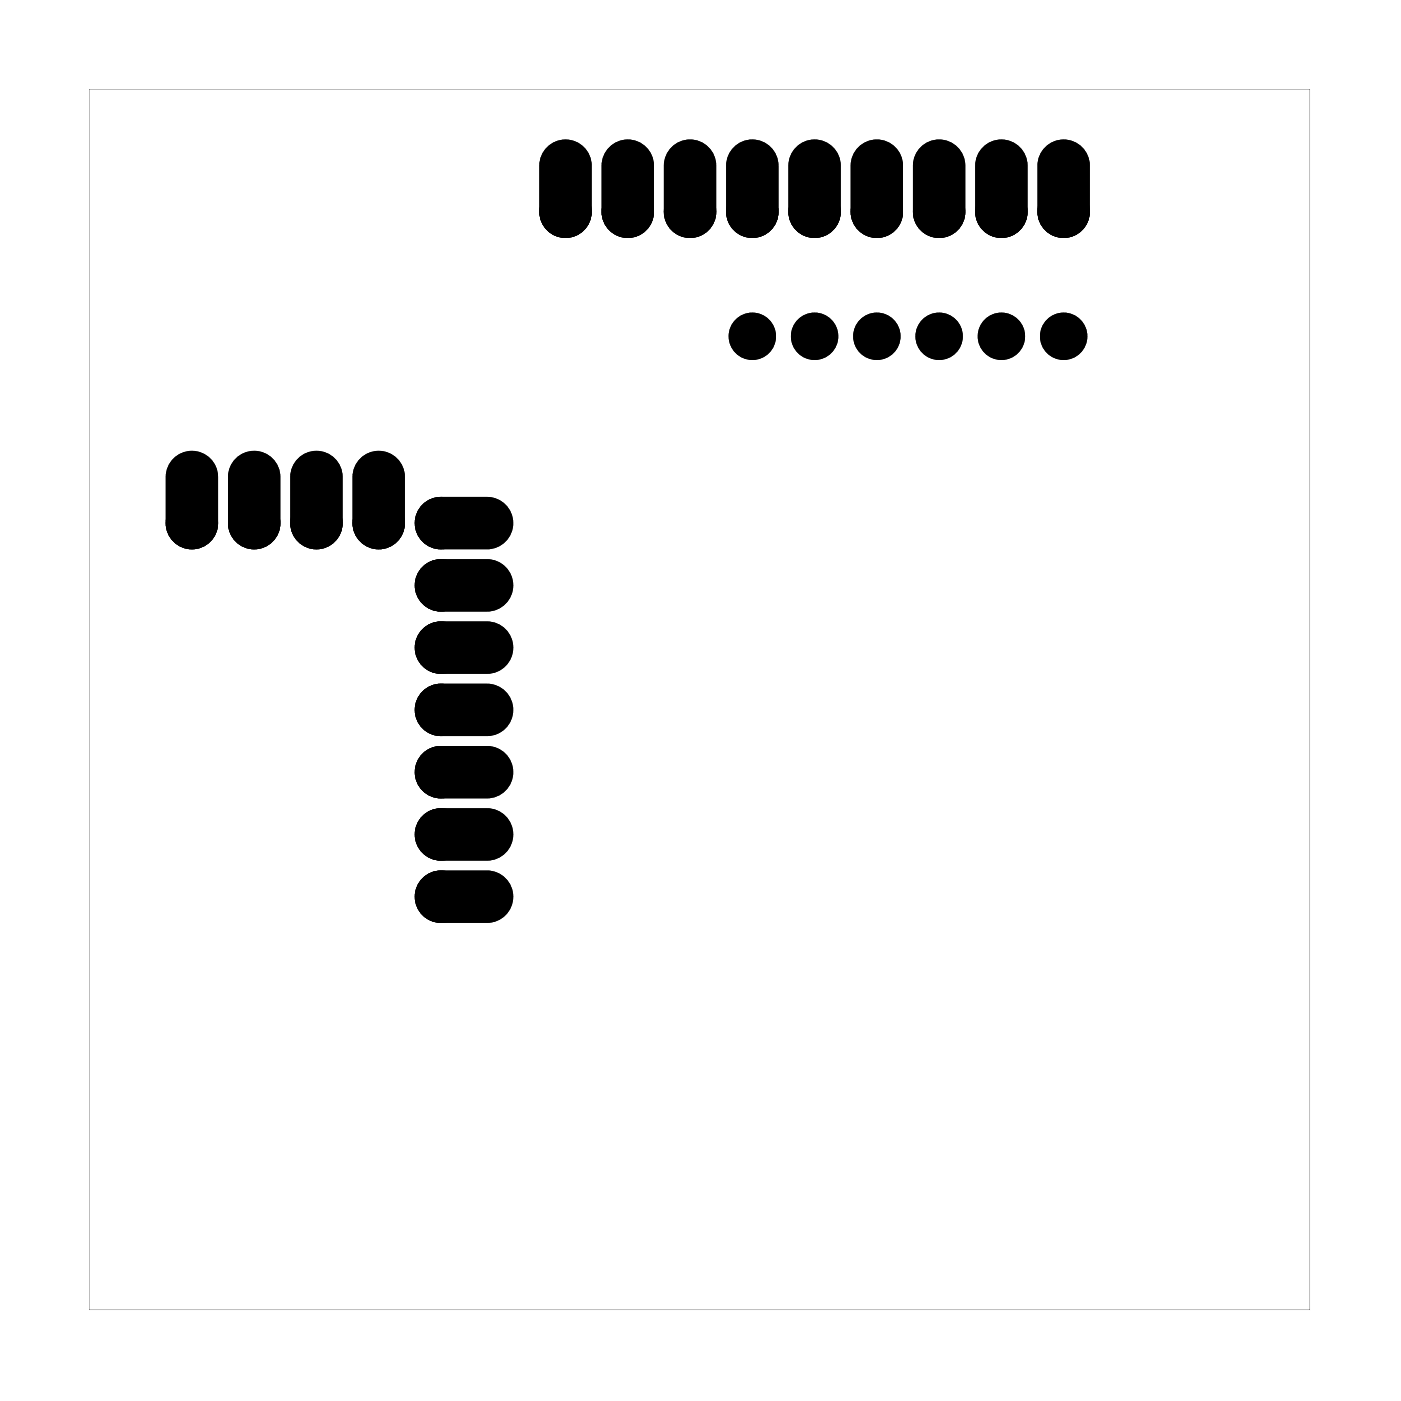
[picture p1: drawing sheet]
<svg xmlns="http://www.w3.org/2000/svg" width="57mm" height="57mm" viewBox="0 0 57 57" stroke-linecap="round" stroke-linejoin="round" font-family="sans-serif">
<g fill="#000">
<path d="M3.6 3.6h49.8v49.8h-49.8zM3.6 3.6v49.8h49.8v-49.8z"/>
<path d="M7.2 18.8a.94 .94 0 0 1 1-.2 .94 .94 0 0 1 .6 .9v1.8a.94 .94 0 0 1-1 1 .94 .94 0 0 1-.9-1v-1.8l.1-.4zM7.3 21.3a.56 .56 0 0 0 1.1 0 .56 .56 0 0 0-1.1 0z"/>
<path d="M7.2 18.8a.94 .94 0 0 1 1-.2 .94 .94 0 0 1 .6 .9v1.8a.94 .94 0 0 1-1 1 .94 .94 0 0 1-.9-1v-1.8l.1-.4zM7.3 21.3a.56 .56 0 0 0 1.1 0 .56 .56 0 0 0-1.1 0z"/>
<path d="M9.7 18.8a.94 .94 0 0 1 1-.2 .94 .94 0 0 1 .6 .9v1.8a.94 .94 0 0 1-.9 1 .94 .94 0 0 1-1-1v-1.8l.1-.4zM9.8 21.3a.56 .56 0 0 0 1.1 0 .56 .56 0 0 0-1.1 0z"/>
<path d="M9.7 18.8a.94 .94 0 0 1 1-.2 .94 .94 0 0 1 .6 .9v1.8a.94 .94 0 0 1-.9 1 .94 .94 0 0 1-1-1v-1.8l.1-.4zM9.8 21.3a.56 .56 0 0 0 1.1 0 .56 .56 0 0 0-1.1 0z"/>
<path d="M12.2 18.8a.94 .94 0 0 1 1.1-.2 .94 .94 0 0 1 .5 .9v1.8a.94 .94 0 0 1-.9 1 .94 .94 0 0 1-.9-1v-1.8v-.4zM12.3 21.3a.6 .6 0 0 0 1.2 0 .6 .6 0 0 0-1.2 0z"/>
<path d="M12.2 18.8a.94 .94 0 0 1 1.1-.2 .94 .94 0 0 1 .5 .9v1.8a.94 .94 0 0 1-.9 1 .94 .94 0 0 1-.9-1v-1.8v-.4zM12.3 21.3a.6 .6 0 0 0 1.2 0 .6 .6 0 0 0-1.2 0z"/>
<path d="M14.8 18.8a.94 .94 0 0 1 1-.2 .94 .94 0 0 1 .6 .9v1.8a.94 .94 0 0 1-1 1 .94 .94 0 0 1-.9-1v-1.8l.1-.4zM14.9 21.3a.56 .56 0 0 0 1.1 0 .56 .56 0 0 0-1.1 0z"/>
<path d="M14.8 18.8a.94 .94 0 0 1 1-.2 .94 .94 0 0 1 .6 .9v1.8a.94 .94 0 0 1-1 1 .94 .94 0 0 1-.9-1v-1.8l.1-.4zM14.9 21.3a.56 .56 0 0 0 1.1 0 .56 .56 0 0 0-1.1 0z"/>
<path d="M22.4 6.1a.94 .94 0 0 1 1-.2 .94 .94 0 0 1 .6 .9v1.8a.94 .94 0 0 1-.9 1 .94 .94 0 0 1-1-1v-1.8l.1-.4zM22.5 8.6a.56 .56 0 0 0 1.1 0 .56 .56 0 0 0-1.1 0z"/>
<path d="M22.4 6.1a.94 .94 0 0 1 1-.2 .94 .94 0 0 1 .6 .9v1.8a.94 .94 0 0 1-.9 1 .94 .94 0 0 1-1-1v-1.8l.1-.4zM22.5 8.6a.56 .56 0 0 0 1.1 0 .56 .56 0 0 0-1.1 0z"/>
<path d="M24.9 6.1a.94 .94 0 0 1 1.1-.2 .94 .94 0 0 1 .5 .9v1.8a.94 .94 0 0 1-.9 1 .94 .94 0 0 1-.9-1v-1.8v-.4zM25 8.6a.6 .6 0 0 0 1.2 0 .6 .6 0 0 0-1.2 0z"/>
<path d="M24.9 6.1a.94 .94 0 0 1 1.1-.2 .94 .94 0 0 1 .5 .9v1.8a.94 .94 0 0 1-.9 1 .94 .94 0 0 1-.9-1v-1.8v-.4zM25 8.6a.6 .6 0 0 0 1.2 0 .6 .6 0 0 0-1.2 0z"/>
<path d="M27.5 6.1a.94 .94 0 0 1 1-.2 .94 .94 0 0 1 .6 .9v1.8a.94 .94 0 0 1-1 1 .94 .94 0 0 1-.9-1v-1.8l.1-.4zM27.6 8.6a.56 .56 0 0 0 1.1 0 .56 .56 0 0 0-1.1 0z"/>
<path d="M27.5 6.1a.94 .94 0 0 1 1-.2 .94 .94 0 0 1 .6 .9v1.8a.94 .94 0 0 1-1 1 .94 .94 0 0 1-.9-1v-1.8l.1-.4zM27.6 8.6a.56 .56 0 0 0 1.1 0 .56 .56 0 0 0-1.1 0z"/>
<path d="M30 6.1a.94 .94 0 0 1 1-.2 .94 .94 0 0 1 .6 .9v1.8a.94 .94 0 0 1-.9 1 .94 .94 0 0 1-1-1v-1.8l.1-.4zM30.1 8.6a.56 .56 0 0 0 1.1 0 .56 .56 0 0 0-1.1 0z"/>
<path d="M30 6.1a.94 .94 0 0 1 1-.2 .94 .94 0 0 1 .6 .9v1.8a.94 .94 0 0 1-.9 1 .94 .94 0 0 1-1-1v-1.8l.1-.4zM30.1 8.6a.56 .56 0 0 0 1.1 0 .56 .56 0 0 0-1.1 0z"/>
<path d="M32.6 6.1a.94 .94 0 0 1 1-.2 .94 .94 0 0 1 .6 .9v1.8a.94 .94 0 0 1-1 1 .94 .94 0 0 1-.9-1v-1.8l.1-.4zM32.7 8.6a.56 .56 0 0 0 1.1 0 .56 .56 0 0 0-1.1 0z"/>
<path d="M32.6 6.1a.94 .94 0 0 1 1-.2 .94 .94 0 0 1 .6 .9v1.8a.94 .94 0 0 1-1 1 .94 .94 0 0 1-.9-1v-1.8l.1-.4zM32.7 8.6a.56 .56 0 0 0 1.1 0 .56 .56 0 0 0-1.1 0z"/>
<path d="M35.1 6.1a.94 .94 0 0 1 1-.2 .94 .94 0 0 1 .6 .9v1.8a.94 .94 0 0 1-.9 1 .94 .94 0 0 1-1-1v-1.8l.1-.4zM35.2 8.6a.56 .56 0 0 0 1.1 0 .56 .56 0 0 0-1.1 0z"/>
<path d="M35.1 6.1a.94 .94 0 0 1 1-.2 .94 .94 0 0 1 .6 .9v1.8a.94 .94 0 0 1-.9 1 .94 .94 0 0 1-1-1v-1.8l.1-.4zM35.2 8.6a.56 .56 0 0 0 1.1 0 .56 .56 0 0 0-1.1 0z"/>
<path d="M37.6 6.1a.94 .94 0 0 1 1.1-.2 .94 .94 0 0 1 .5 .9v1.8a.94 .94 0 0 1-.9 1 .94 .94 0 0 1-.9-1v-1.8v-.4zM37.7 8.6a.6 .6 0 0 0 1.2 0 .6 .6 0 0 0-1.2 0z"/>
<path d="M37.6 6.1a.94 .94 0 0 1 1.1-.2 .94 .94 0 0 1 .5 .9v1.8a.94 .94 0 0 1-.9 1 .94 .94 0 0 1-.9-1v-1.8v-.4zM37.7 8.6a.6 .6 0 0 0 1.2 0 .6 .6 0 0 0-1.2 0z"/>
<path d="M40.2 6.1a.94 .94 0 0 1 1-.2 .94 .94 0 0 1 .6 .9v1.8a.94 .94 0 0 1-1 1 .94 .94 0 0 1-.9-1v-1.8l.1-.4zM40.3 8.6a.56 .56 0 0 0 1.1 0 .56 .56 0 0 0-1.1 0z"/>
<path d="M40.2 6.1a.94 .94 0 0 1 1-.2 .94 .94 0 0 1 .6 .9v1.8a.94 .94 0 0 1-1 1 .94 .94 0 0 1-.9-1v-1.8l.1-.4zM40.3 8.6a.56 .56 0 0 0 1.1 0 .56 .56 0 0 0-1.1 0z"/>
<path d="M42.7 6.1a.94 .94 0 0 1 1-.2 .94 .94 0 0 1 .6 .9v1.8a.94 .94 0 0 1-.9 1 .94 .94 0 0 1-1-1v-1.8l.1-.4zM42.8 8.6a.56 .56 0 0 0 1.1 0 .56 .56 0 0 0-1.1 0z"/>
<path d="M42.7 6.1a.94 .94 0 0 1 1-.2 .94 .94 0 0 1 .6 .9v1.8a.94 .94 0 0 1-.9 1 .94 .94 0 0 1-1-1v-1.8l.1-.4zM42.8 8.6a.56 .56 0 0 0 1.1 0 .56 .56 0 0 0-1.1 0z"/>
<path d="M17.3 20.7l.3-.2 .4-.1h1.9a.94 .94 0 0 1 .9 .9 .94 .94 0 0 1-.9 1h-1.9a.94 .94 0 0 1-.9-.6 .94 .94 0 0 1 .2-1zM17.4 21.3a.56 .56 0 0 0 1.1 0 .56 .56 0 0 0-1.1 0z"/>
<path d="M17.3 20.7l.3-.2 .4-.1h1.9a.94 .94 0 0 1 .9 .9 .94 .94 0 0 1-.9 1h-1.9a.94 .94 0 0 1-.9-.6 .94 .94 0 0 1 .2-1zM17.4 21.3a.56 .56 0 0 0 1.1 0 .56 .56 0 0 0-1.1 0z"/>
<path d="M17.3 23.2l.3-.2 .4-.1h1.9a.94 .94 0 0 1 .9 1 .94 .94 0 0 1-.9 .9h-1.9a.94 .94 0 0 1-.9-.6 .94 .94 0 0 1 .2-1zM17.4 23.9a.56 .56 0 0 0 1.1 0 .56 .56 0 0 0-1.1 0z"/>
<path d="M17.3 23.2l.3-.2 .4-.1h1.9a.94 .94 0 0 1 .9 1 .94 .94 0 0 1-.9 .9h-1.9a.94 .94 0 0 1-.9-.6 .94 .94 0 0 1 .2-1zM17.4 23.9a.56 .56 0 0 0 1.1 0 .56 .56 0 0 0-1.1 0z"/>
<path d="M17.3 25.8l.3-.2 .4-.1h1.9a.94 .94 0 0 1 .9 .9 .94 .94 0 0 1-.9 1h-1.9a.94 .94 0 0 1-.9-.6 .94 .94 0 0 1 .2-1zM17.4 26.4a.56 .56 0 0 0 1.1 0 .56 .56 0 0 0-1.1 0z"/>
<path d="M17.3 25.8l.3-.2 .4-.1h1.9a.94 .94 0 0 1 .9 .9 .94 .94 0 0 1-.9 1h-1.9a.94 .94 0 0 1-.9-.6 .94 .94 0 0 1 .2-1zM17.4 26.4a.56 .56 0 0 0 1.1 0 .56 .56 0 0 0-1.1 0z"/>
<path d="M17.3 28.3l.3-.2 .4-.1h1.9a.94 .94 0 0 1 .9 1 .94 .94 0 0 1-.9 .9h-1.9a.94 .94 0 0 1-.9-.6 .94 .94 0 0 1 .2-1zM17.4 29a.56 .56 0 0 0 1.1 0 .56 .56 0 0 0-1.1 0z"/>
<path d="M17.3 28.3l.3-.2 .4-.1h1.9a.94 .94 0 0 1 .9 1 .94 .94 0 0 1-.9 .9h-1.9a.94 .94 0 0 1-.9-.6 .94 .94 0 0 1 .2-1zM17.4 29a.56 .56 0 0 0 1.1 0 .56 .56 0 0 0-1.1 0z"/>
<path d="M17.3 30.8l.3-.2h.4h1.9a.94 .94 0 0 1 .9 .9 .94 .94 0 0 1-.9 .9h-1.9a.94 .94 0 0 1-.9-.5 .94 .94 0 0 1 .2-1.1zM17.4 31.5a.56 .56 0 0 0 1.1 0 .56 .56 0 0 0-1.1 0z"/>
<path d="M17.3 30.8l.3-.2h.4h1.9a.94 .94 0 0 1 .9 .9 .94 .94 0 0 1-.9 .9h-1.9a.94 .94 0 0 1-.9-.5 .94 .94 0 0 1 .2-1.1zM17.4 31.5a.56 .56 0 0 0 1.1 0 .56 .56 0 0 0-1.1 0z"/>
<path d="M17.3 33.4l.3-.2 .4-.1h1.9a.94 .94 0 0 1 .9 .9 .94 .94 0 0 1-.9 1h-1.9a.94 .94 0 0 1-.9-.6 .94 .94 0 0 1 .2-1zM17.4 34a.56 .56 0 0 0 1.1 0 .56 .56 0 0 0-1.1 0z"/>
<path d="M17.3 33.4l.3-.2 .4-.1h1.9a.94 .94 0 0 1 .9 .9 .94 .94 0 0 1-.9 1h-1.9a.94 .94 0 0 1-.9-.6 .94 .94 0 0 1 .2-1zM17.4 34a.56 .56 0 0 0 1.1 0 .56 .56 0 0 0-1.1 0z"/>
<path d="M17.3 35.9l.3-.2 .4-.1h1.9a.94 .94 0 0 1 .9 1 .94 .94 0 0 1-.9 .9h-1.9a.94 .94 0 0 1-.9-.6 .94 .94 0 0 1 .2-1zM17.4 36.6a.56 .56 0 0 0 1.1 0 .56 .56 0 0 0-1.1 0z"/>
<path d="M17.3 35.9l.3-.2 .4-.1h1.9a.94 .94 0 0 1 .9 1 .94 .94 0 0 1-.9 .9h-1.9a.94 .94 0 0 1-.9-.6 .94 .94 0 0 1 .2-1zM17.4 36.6a.56 .56 0 0 0 1.1 0 .56 .56 0 0 0-1.1 0z"/>
<circle cx="30.7" cy="13.7" r=".62"/>
<circle cx="33.2" cy="13.7" r=".62"/>
<circle cx="35.8" cy="13.7" r=".62"/>
<circle cx="38.3" cy="13.7" r=".62"/>
<circle cx="40.8" cy="13.7" r=".62"/>
<circle cx="43.4" cy="13.7" r=".62"/>
</g>
<g fill="#000">
<circle cx="23.1" cy="8.6" r=".75"/>
<circle cx="25.6" cy="8.6" r=".75"/>
<circle cx="28.1" cy="8.6" r=".75"/>
<circle cx="30.7" cy="8.6" r=".75"/>
<circle cx="33.2" cy="8.6" r=".75"/>
<circle cx="35.8" cy="8.6" r=".75"/>
<circle cx="38.3" cy="8.6" r=".75"/>
<circle cx="40.8" cy="8.6" r=".75"/>
<circle cx="43.4" cy="8.6" r=".75"/>
<circle cx="7.8" cy="21.3" r=".75"/>
<circle cx="10.4" cy="21.3" r=".75"/>
<circle cx="12.9" cy="21.3" r=".75"/>
<circle cx="15.4" cy="21.3" r=".75"/>
<circle cx="18" cy="23.9" r=".75"/>
<circle cx="18" cy="21.3" r=".75"/>
<circle cx="18" cy="26.4" r=".75"/>
<circle cx="18" cy="31.5" r=".75"/>
<circle cx="18" cy="29" r=".75"/>
<circle cx="18" cy="36.6" r=".75"/>
<circle cx="18" cy="34" r=".75"/>
</g>
<g fill="none" stroke="#000" stroke-width=".64" stroke-linecap="butt">
<circle cx="23.1" cy="8.6" r=".75"/>
<circle cx="25.6" cy="8.6" r=".75"/>
<circle cx="28.1" cy="8.6" r=".75"/>
<circle cx="30.7" cy="8.6" r=".75"/>
<circle cx="33.2" cy="8.6" r=".75"/>
<circle cx="35.8" cy="8.6" r=".75"/>
<circle cx="38.3" cy="8.6" r=".75"/>
<circle cx="40.8" cy="8.6" r=".75"/>
<circle cx="43.4" cy="8.6" r=".75"/>
<circle cx="7.8" cy="21.3" r=".75"/>
<circle cx="10.4" cy="21.3" r=".75"/>
<circle cx="12.9" cy="21.3" r=".75"/>
<circle cx="15.4" cy="21.3" r=".75"/>
<circle cx="18" cy="23.9" r=".75"/>
<circle cx="18" cy="21.3" r=".75"/>
<circle cx="18" cy="29" r=".75"/>
<circle cx="18" cy="31.5" r=".75"/>
<circle cx="18" cy="34" r=".75"/>
<circle cx="18" cy="26.4" r=".75"/>
<circle cx="18" cy="36.6" r=".75"/>
</g>
<g fill="none" stroke="#000" stroke-width=".25">
<path d="M7.2 18.8a.94 .94 0 0 1 1-.2 .94 .94 0 0 1 .6 .9v1.8a.94 .94 0 0 1-1 1 .94 .94 0 0 1-.9-1v-1.8l.1-.4zM9.7 18.8a.94 .94 0 0 1 1-.2 .94 .94 0 0 1 .6 .9v1.8a.94 .94 0 0 1-.9 1 .94 .94 0 0 1-1-1v-1.8l.1-.4zM12.2 18.8a.94 .94 0 0 1 1.1-.2 .94 .94 0 0 1 .5 .9v1.8a.94 .94 0 0 1-.9 1 .94 .94 0 0 1-.9-1v-1.8v-.4zM14.8 18.8a.94 .94 0 0 1 1-.2 .94 .94 0 0 1 .6 .9v1.8a.94 .94 0 0 1-1 1 .94 .94 0 0 1-.9-1v-1.8l.1-.4zM22.4 6.1a.94 .94 0 0 1 1-.2 .94 .94 0 0 1 .6 .9v1.8a.94 .94 0 0 1-.9 1 .94 .94 0 0 1-1-1v-1.8l.1-.4zM24.9 6.1a.94 .94 0 0 1 1.1-.2 .94 .94 0 0 1 .5 .9v1.8a.94 .94 0 0 1-.9 1 .94 .94 0 0 1-.9-1v-1.8v-.4zM27.5 6.1a.94 .94 0 0 1 1-.2 .94 .94 0 0 1 .6 .9v1.8a.94 .94 0 0 1-1 1 .94 .94 0 0 1-.9-1v-1.8l.1-.4zM30 6.1a.94 .94 0 0 1 1-.2 .94 .94 0 0 1 .6 .9v1.8a.94 .94 0 0 1-.9 1 .94 .94 0 0 1-1-1v-1.8l.1-.4zM32.6 6.1a.94 .94 0 0 1 1-.2 .94 .94 0 0 1 .6 .9v1.8a.94 .94 0 0 1-1 1 .94 .94 0 0 1-.9-1v-1.8l.1-.4zM35.1 6.1a.94 .94 0 0 1 1-.2 .94 .94 0 0 1 .6 .9v1.8a.94 .94 0 0 1-.9 1 .94 .94 0 0 1-1-1v-1.8l.1-.4zM37.6 6.1a.94 .94 0 0 1 1.1-.2 .94 .94 0 0 1 .5 .9v1.8a.94 .94 0 0 1-.9 1 .94 .94 0 0 1-.9-1v-1.8v-.4zM40.2 6.1a.94 .94 0 0 1 1-.2 .94 .94 0 0 1 .6 .9v1.8a.94 .94 0 0 1-1 1 .94 .94 0 0 1-.9-1v-1.8l.1-.4z"/>
<path d="M42.7 6.1a.94 .94 0 0 1 1-.2 .94 .94 0 0 1 .6 .9v1.8a.94 .94 0 0 1-.9 1 .94 .94 0 0 1-1-1v-1.8l.1-.4zM17.3 20.7l.3-.2 .4-.1h1.9a.94 .94 0 0 1 .9 .9 .94 .94 0 0 1-.9 1h-1.9a.94 .94 0 0 1-.9-.6 .94 .94 0 0 1 .2-1zM17.3 23.2l.3-.2 .4-.1h1.9a.94 .94 0 0 1 .9 1 .94 .94 0 0 1-.9 .9h-1.9a.94 .94 0 0 1-.9-.6 .94 .94 0 0 1 .2-1zM17.3 25.8l.3-.2 .4-.1h1.9a.94 .94 0 0 1 .9 .9 .94 .94 0 0 1-.9 1h-1.9a.94 .94 0 0 1-.9-.6 .94 .94 0 0 1 .2-1zM17.3 28.3l.3-.2 .4-.1h1.9a.94 .94 0 0 1 .9 1 .94 .94 0 0 1-.9 .9h-1.9a.94 .94 0 0 1-.9-.6 .94 .94 0 0 1 .2-1zM17.3 30.8l.3-.2h.4h1.9a.94 .94 0 0 1 .9 .9 .94 .94 0 0 1-.9 .9h-1.9a.94 .94 0 0 1-.9-.5 .94 .94 0 0 1 .2-1.1zM17.3 33.4l.3-.2 .4-.1h1.9a.94 .94 0 0 1 .9 .9 .94 .94 0 0 1-.9 1h-1.9a.94 .94 0 0 1-.9-.6 .94 .94 0 0 1 .2-1zM17.3 35.9l.3-.2 .4-.1h1.9a.94 .94 0 0 1 .9 1 .94 .94 0 0 1-.9 .9h-1.9a.94 .94 0 0 1-.9-.6 .94 .94 0 0 1 .2-1z"/>
<circle cx="23.1" cy="8.6" r=".56"/>
<circle cx="25.6" cy="8.6" r=".56"/>
<circle cx="28.1" cy="8.6" r=".56"/>
<circle cx="30.7" cy="8.6" r=".56"/>
<circle cx="33.2" cy="8.6" r=".56"/>
<circle cx="35.8" cy="8.6" r=".56"/>
<circle cx="38.3" cy="8.6" r=".56"/>
<circle cx="40.8" cy="8.6" r=".56"/>
<circle cx="43.4" cy="8.6" r=".56"/>
<circle cx="7.8" cy="21.3" r=".56"/>
<circle cx="10.4" cy="21.3" r=".56"/>
<circle cx="12.9" cy="21.3" r=".56"/>
<circle cx="15.4" cy="21.3" r=".56"/>
<circle cx="18" cy="36.6" r=".56"/>
<circle cx="18" cy="26.4" r=".56"/>
<circle cx="18" cy="31.5" r=".56"/>
<circle cx="18" cy="21.3" r=".56"/>
<circle cx="18" cy="23.9" r=".56"/>
<circle cx="18" cy="29" r=".56"/>
<circle cx="18" cy="34" r=".56"/>
</g>
<g fill="none" stroke="#000" stroke-width=".69" stroke-linecap="butt">
<circle cx="30.7" cy="13.7" r=".62"/>
<circle cx="33.2" cy="13.7" r=".62"/>
<circle cx="35.8" cy="13.7" r=".62"/>
<circle cx="38.3" cy="13.7" r=".62"/>
<circle cx="40.8" cy="13.7" r=".62"/>
<circle cx="43.4" cy="13.7" r=".62"/>
</g>
</svg>
